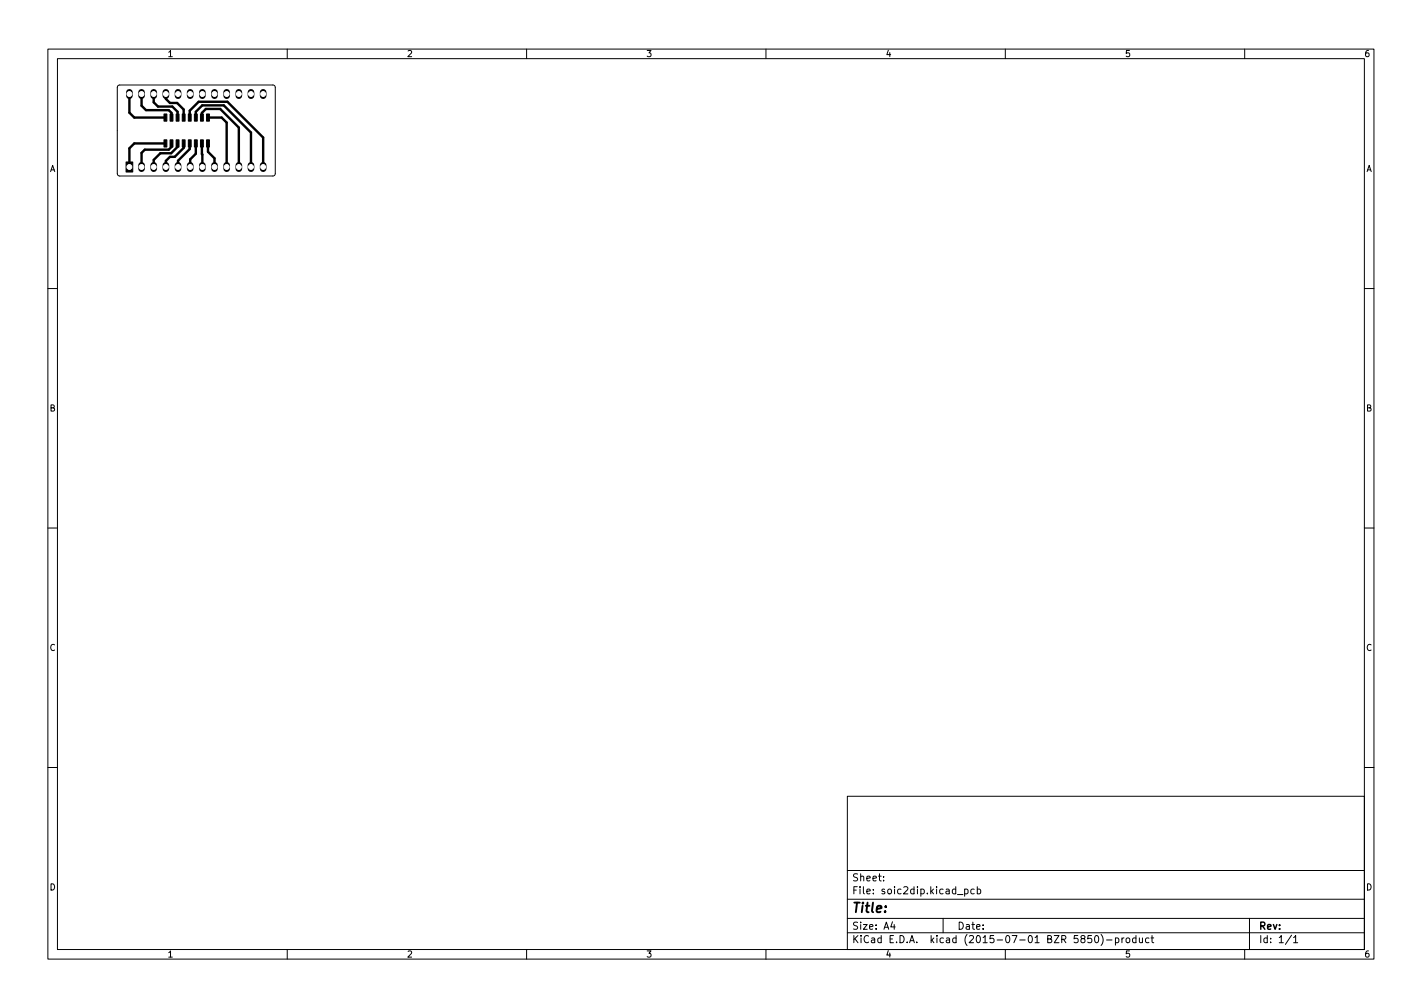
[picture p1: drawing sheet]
<svg xmlns="http://www.w3.org/2000/svg" width="297mm" height="210mm" viewBox="0 0 297 210" stroke-linecap="round" stroke-linejoin="round" font-family="sans-serif">
<defs><g id="words">
<text font-size="2.8" x="178" y="190.6">Title:</text>
<g font-size="2.1">
<text x="178" y="184">Sheet:</text>
<text x="178" y="186.7">File: soic2dip.kicad_pcb</text>
<text x="178" y="196.9">KiCad E.D.A. kicad (2015-07-01 BZR 5850)-product</text>
<text x="178" y="194.1">Size: A4</text>
<text x="200" y="194.1">Date:</text>
<text x="263" y="194.1">Rev:</text>
<text x="263" y="196.9">Id: 1/1</text>
</g>
<g font-size="1.8">
<text x="35" y="11.9">1</text>
<text x="85" y="11.9">2</text>
<text x="135" y="11.9">3</text>
<text x="185" y="11.9">4</text>
<text x="235" y="11.9">5</text>
<text x="285" y="11.9">6</text>
<text x="10.3" y="35.9">A</text>
<text x="285.3" y="35.9">A</text>
<text x="10.3" y="85.9">B</text>
<text x="285.3" y="85.9">B</text>
<text x="10.3" y="135.9">C</text>
<text x="285.3" y="135.9">C</text>
<text x="10.3" y="185.9">D</text>
<text x="285.3" y="185.9">D</text>
<text x="35" y="199.9">1</text>
<text x="85" y="199.9">2</text>
<text x="135" y="199.9">3</text>
<text x="185" y="199.9">4</text>
<text x="235" y="199.9">5</text>
<text x="285" y="199.9">6</text>
</g>
</g></defs>
<g fill="none" stroke="#000" stroke-width=".21">
<path d="M10 10.2h277v190.1h-277zM12 12.2h273v186.1h-273zM24.6 17.9l.4-.2 32.3 .1 .2 .4-.1 18.3-.4 .2h-32.3l-.2-.5v-18zM60 10.2v2M110 10.2v2M160 10.2v2M210 10.2v2M260 10.2v2M10 60.2h2M285 60.2h2M10 110.2h2M285 110.2h2"/>
<path d="M10 160.2h2M177 166.3h108v32h-108zM285 160.2h2M60 198.3v2M110 198.3v2M160 198.3v2M177 194.8h108M177 191.8h108M177 187.8h108M177 181.8h108M184.6 183.8v.1M184.6 183v.1"/>
<path d="M186.4 192.5l-.3 1h.9M186.8 193v1M197 191.8v3M200 186.8h1.1M201.5 185.7l.4-.1 .3 .3-.1 .7h-.6M201.5 185.6v1.5M203.5 185.7l-.4-.1-.3 .3 .1 .7h.6M204.1 185.7l.5-.1 .3 .3-.2 .7h-.6M204.1 185.1v1.5M210 198.3v2M228 195.3h-.7l-.1 .7 .2-.1 .5 .1 .2 .2-.1 .5-.2 .1-.6-.1M228.9 195.4l.1-.1a.8 .8 0 0 1 .5 .8 .8 .8 0 0 1-.5 .7 1 1 0 0 1-.1-1.4z"/>
<path d="M230 195.1a1.72 1.72 0 0 1 0 2.3M231.1 196.3h1.2M233 195.9l.4-.1 .3 .3-.1 .7h-.6M233 195.8v1.5M234.4 195.8v1M234.8 195.8l-.4 .3M235.3 196l.2-.2 .4 .2 .1 .5-.1 .3h-.4l-.2-.1zM237.3 195.9l-.4-.1-.3 .3 .1 .7h.6M237.3 195.3v1.5M238 195.8l.1 1h.3l.2-.1M238.6 195.8v1M240 195.9l-.4-.1-.3 .3 .1 .7h.6"/>
<path d="M240.4 195.8h.6M240.6 195.3v1.3l.4 .2M260 198.3v2M261 191.8v6.5M269.8 195.3l-1.3 1.9M270.2 195.8l.4-.5v1.5M270.2 196.8h.9"/>
</g>
<g fill="#000" stroke="#000" stroke-width=".21">
<path d="M26.3 33.8h1.4v2.1h-1.4zM34.3 29.2h.6v1.5h-.6zM34.3 23.8h.6v1.5h-.6zM35.5 29.2h.6v1.5h-.6zM35.5 23.8h.6v1.5h-.6zM36.8 29.2h.6v1.5h-.6zM36.8 23.8h.6v1.5h-.6zM38.1 29.2h.6v1.5h-.6zM38.1 23.8h.6v1.5h-.6zM39.3 29.2h.6v1.5h-.6zM39.3 23.8h.6v1.5h-.6zM40.6 29.2h.6v1.5h-.6z"/>
<path d="M40.6 23.8h.6v1.5h-.6zM41.9 29.2h.6v1.5h-.6zM41.9 23.8h.6v1.5h-.6zM43.1 29.2h.6v1.5h-.6zM43.1 23.8h.6v1.5h-.6z"/>
</g>
<g fill="none" stroke="#000" stroke-width="1.4">
<path d="M27 19.3v.7M29.6 19.3v.7M32.1 19.3v.7M34.6 19.3v.7M37.2 19.3v.7M39.7 19.3v.7M42.3 19.3v.7M44.8 19.3v.7M47.3 19.3v.7M49.9 19.3v.7M52.4 19.3v.7M55 19.3v.7"/>
<path d="M29.6 34.5v.7M32.1 34.5v.7M34.6 34.5v.7M37.2 34.5v.7M39.7 34.5v.7M42.3 34.5v.7M44.8 34.5v.7M47.3 34.5v.7M49.9 34.5v.7M52.4 34.5v.7M55 34.5v.7"/>
</g>
<g fill="none" stroke="#000" stroke-width=".5">
<path d="M27 19.6v3.9l1 1h6.6M29.6 19.6v2.5l.9 .9h4.8l.5 .6v.9M32.1 19.6v1.8l.9 .8h3l1.1 1.1v1.2M34.6 19.6v1l.9 .9h1.5l1.4 1.4v1.6M34.6 29.9h-6.6l-1 1.1v3.9M35.8 29.9v.8l-.5 .5h-5.1l-.6 .7v3M37.1 29.9v.8l-1.4 1.3h-2.2l-1.4 1.4v1.5M38.4 29.9v1l-1.9 1.8h-1l-.9 .9v1.3M39.6 24.5v-1.4l1.9-1.9h6l7.5 7.5v6.2M39.6 29.9v1.2l-2.4 2.5v1.3M40.9 24.5v-1.2l1.4-1.3h4.4l5.7 5.7v7.2M40.9 29.9v2.2l-1.2 1.2v1.6"/>
<path d="M42.2 24.5v-.9l.8-.9h3l3.9 3.9v8.3M42.2 29.9l.1 5M43.4 29.9v1.8l1.4 1.4v1.8M43.4 24.5h2.9l1 1.1v9.3"/>
</g>
<g fill="#fff" stroke="#fff" stroke-width=".21">
<circle cx="27" cy="34.9" r=".51"/>
<circle cx="29.6" cy="34.9" r=".51"/>
<circle cx="32.1" cy="34.9" r=".51"/>
<circle cx="34.6" cy="34.9" r=".51"/>
<circle cx="37.2" cy="34.9" r=".51"/>
<circle cx="39.7" cy="34.9" r=".51"/>
<circle cx="42.3" cy="34.9" r=".51"/>
<circle cx="44.8" cy="34.9" r=".51"/>
<circle cx="47.3" cy="34.9" r=".51"/>
<circle cx="49.9" cy="34.9" r=".51"/>
<circle cx="52.4" cy="34.9" r=".51"/>
<circle cx="55" cy="34.9" r=".51"/>
<circle cx="55" cy="19.6" r=".51"/>
<circle cx="52.4" cy="19.6" r=".51"/>
<circle cx="49.9" cy="19.6" r=".51"/>
<circle cx="47.3" cy="19.6" r=".51"/>
<circle cx="44.8" cy="19.6" r=".51"/>
<circle cx="42.3" cy="19.6" r=".51"/>
<circle cx="39.7" cy="19.6" r=".51"/>
<circle cx="37.2" cy="19.6" r=".51"/>
<circle cx="34.6" cy="19.6" r=".51"/>
<circle cx="32.1" cy="19.6" r=".51"/>
<circle cx="29.6" cy="19.6" r=".51"/>
<circle cx="27" cy="19.6" r=".51"/>
</g>
<use href="#words"/>
</svg>
